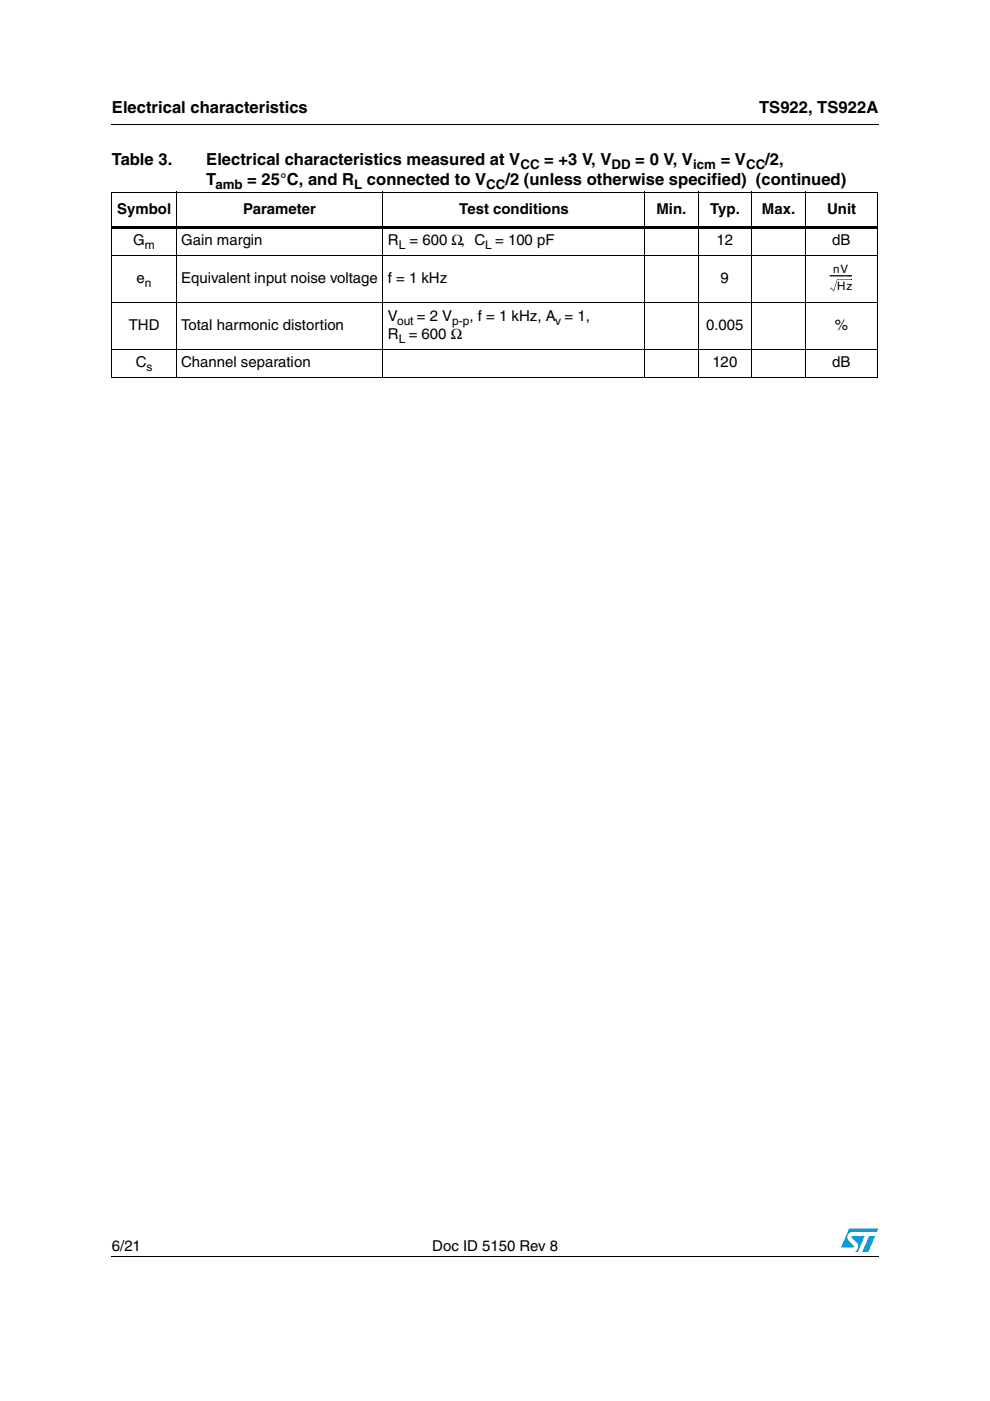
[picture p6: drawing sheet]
<svg xmlns="http://www.w3.org/2000/svg" width="210mm" height="297mm" viewBox="0 0 210 297" stroke-linecap="round" stroke-linejoin="round" font-family="sans-serif">
<defs><g id="words">
<g font-size="3.5">
<text x="23.7" y="23.9">Electrical characteristics</text>
<text x="160.9" y="23.9">TS922, TS922A</text>
<text x="23.7" y="35">Table 3.</text>
<text x="43.7" y="35">Electrical characteristics measured at V</text>
<text x="115.4" y="35">= +3 V, V</text>
<text x="134.7" y="35">= 0 V, V</text>
<text x="152.8" y="35">= V</text>
<text x="162.2" y="35">/2,</text>
<text x="43.7" y="39.2">T</text>
<text x="52.4" y="39.2">= 25°C, and R</text>
<text x="77.8" y="39.2">connected to V</text>
<text x="107.2" y="39.2">/2 (unless otherwise specified) (continued)</text>
</g>
<g font-size="3.2">
<text x="24.8" y="45.3">Symbol</text>
<text x="51.6" y="45.3">Parameter</text>
<text x="97.3" y="45.3">Test conditions</text>
<text x="139.2" y="45.3">Min.</text>
<text x="150.5" y="45.3">Typ.</text>
<text x="161.6" y="45.3">Max.</text>
<text x="175.4" y="45.3">Unit</text>
<text x="28.3" y="52">G</text>
<text x="38.4" y="52">Gain margin</text>
<text x="82.3" y="52">R</text>
<text x="86.8" y="52">= 600 Ω, C = 100 pF</text>
<text x="151.9" y="52">12</text>
<text x="176.5" y="52">dB</text>
<text x="29" y="60">e</text>
<text x="38.4" y="60">Equivalent input noise voltage f = 1 kHz</text>
<text x="152.8" y="60">9</text>
<text x="27.3" y="70">THD</text>
<text x="38.4" y="70">Total harmonic distortion</text>
<text x="82.3" y="68">V</text>
<text x="82.3" y="71.9">R = 600 Ω</text>
<text x="88.4" y="68">= 2 V</text>
<text x="99.5" y="68">, f = 1 kHz, A = 1,</text>
<text x="149.7" y="70">0.005</text>
<text x="177" y="70">%</text>
<text x="28.8" y="77.9">C</text>
<text x="38.4" y="77.9">Channel separation</text>
<text x="151" y="77.9">120</text>
<text x="176.5" y="77.9">dB</text>
<text x="23.7" y="265.1">6/21</text>
<text x="91.6" y="265.1">Doc ID 5150 Rev 8</text>
</g>
<g font-size="2.8">
<text x="110.3" y="35.8">CC</text>
<text x="129.7" y="35.8">DD</text>
<text x="146.9" y="35.8">icm</text>
<text x="158.2" y="35.8">CC</text>
<text x="45.7" y="40.1">amb</text>
<text x="75.1" y="40.1">L</text>
<text x="103.1" y="40.1">CC</text>
</g>
<g font-size="2.5">
<text x="30.7" y="52.8">m</text>
<text x="84.5" y="52.8">L</text>
<text x="102.9" y="52.8">L</text>
<text x="175.8" y="59.1">-----------</text>
<text x="176.6" y="57.8">nV</text>
<text x="30.7" y="60.8">n</text>
<text x="177.5" y="61.5">Hz</text>
<text x="84.2" y="68.8">out</text>
<text x="95.9" y="68.8">p-p</text>
<text x="117.7" y="68.8">v</text>
<text x="84.5" y="72.7">L</text>
<text x="31.1" y="78.7">s</text>
</g>
</g></defs>
<g fill="#0099d8">
<path d="M184.3 262.1h1.2l-1.4 3.3h-1.3z"/>
<path d="M180.1 260.5h6.1l-.3 .7h-5.1a1.13 1.13 0 0 0-1.1 .7 1.13 1.13 0 0 0 .3 1.2l1 1v.3l-2.7 .1z"/>
<path d="M180.6 262.1h2.7l-1.4 3.3h-.7a1.18 1.18 0 0 0 .5-1.9l-1.1-1.1z"/>
</g>
<path d="M23.6 26.2l.1 .2zM23.6 47.9h162.6v.5h-162.6zM177.5 59.2l.1 .1-.8 2.4h-.1zM180.4 59.2l.1 .1zM176 61.3v.1zM176.2 61l-.1 .4zM176.7 61.8l.1-.1zM176.3 60.9l.4 .9zM176.7 61.7l.1 .1zM23.6 266.3l.1 .1z" fill="#000"/>
<g fill="none" stroke="#000" stroke-width=".21">
<path d="M23.7 26.3h162.6M23.6 40.7h162.6M23.6 54.1h162.6M23.7 40.8v39.1M37.4 40.6v39.5M81.2 40.6v39.5M136.7 40.6v39.5M148 40.6v39.5M159.4 40.6v39.5M170.7 40.6v39.5M177.5 59.3h2.9M186.1 40.8v39.1"/>
<path d="M23.6 64.1h162.6M23.6 74h162.6M23.6 80h162.6M23.7 266.3h162.6"/>
</g>
<use href="#words"/>
</svg>
